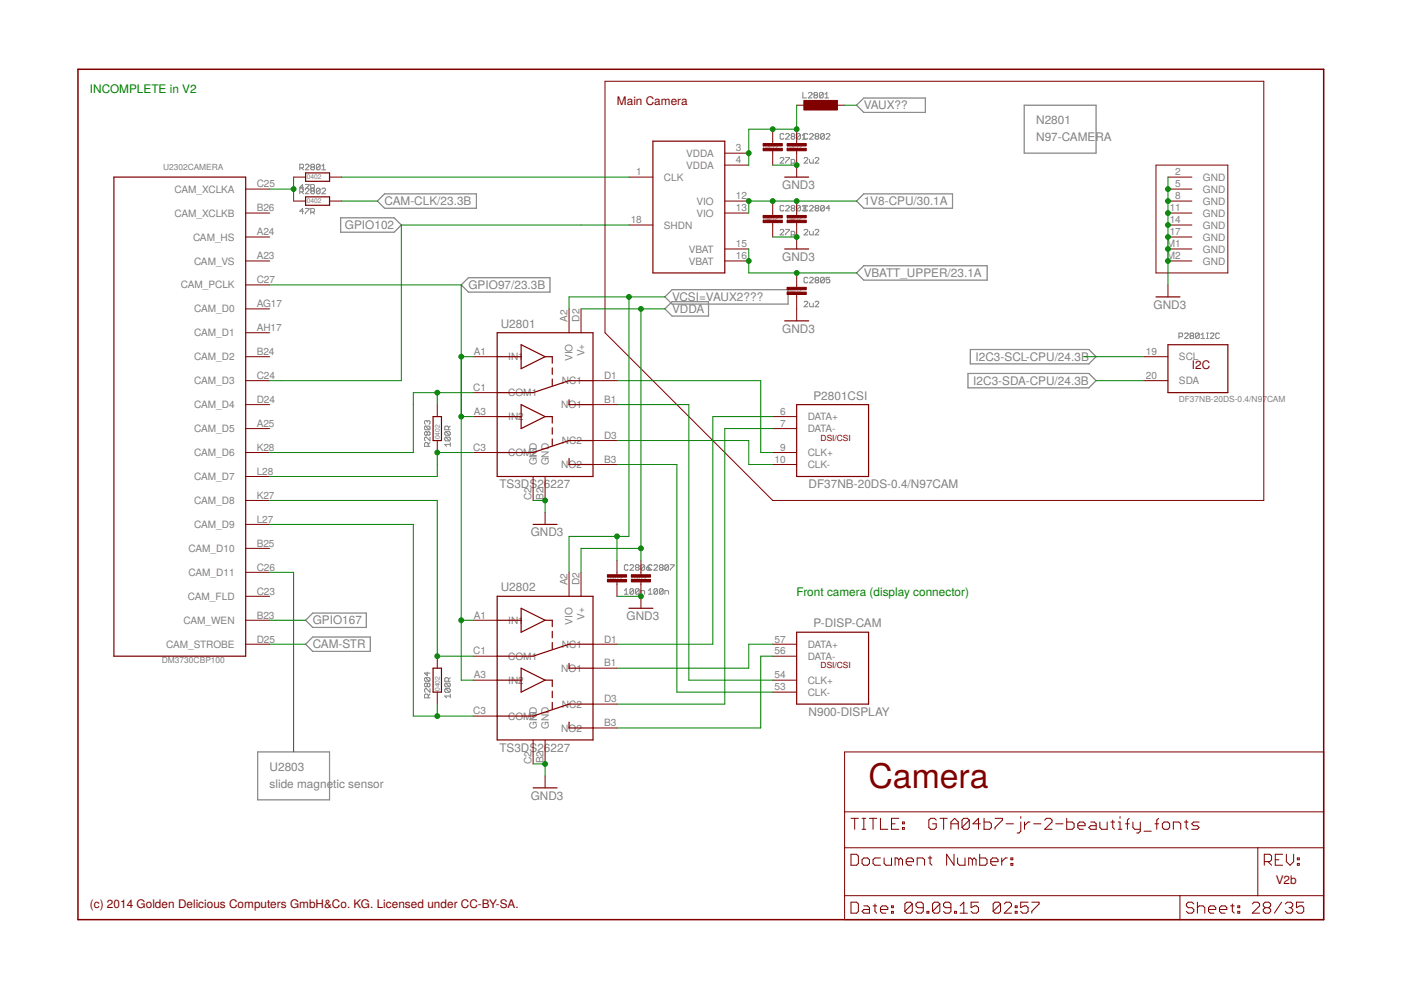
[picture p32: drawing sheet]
<svg xmlns="http://www.w3.org/2000/svg" width="297mm" height="210mm" viewBox="0 0 297 210" stroke-linecap="round" stroke-linejoin="round" font-family="sans-serif">
<defs><g id="words">
<text font-size="7.2" fill="#800000" x="184.1" y="167.1">Camera</text>
<g font-size="2.5" fill="#008000">
<text x="19.1" y="19.8">INCOMPLETE in V2</text>
<text x="168.9" y="126.4">Front camera (display connector)</text>
</g>
<g font-size="2.5" fill="#800000">
<text x="130.8" y="22.3">Main Camera</text>
<text x="252.7" y="78.2">I2C</text>
<text x="270.5" y="187.4">V2b</text>
<text x="19.1" y="192.4">(c) 2014 Golden Delicious Computers GmbH&amp;Co. KG. Licensed under CC-BY-SA.</text>
</g>
<g font-size="2.5" fill="#808080">
<text x="183.1" y="23.2">VAUX??</text>
<text x="219.7" y="29.9">N97-CAMERA</text>
<text x="219.7" y="26.4">N2801</text>
<text x="165.9" y="40.1">GND3</text>
<text x="81.5" y="43.5">CAM-CLK/23.3B</text>
<text x="183.1" y="43.5">1V8-CPU/30.1A</text>
<text x="73.1" y="48.6">GPIO102</text>
<text x="165.9" y="55.3">GND3</text>
<text x="183.1" y="58.8">VBATT_UPPER/23.1A</text>
<text x="99.3" y="61.3">GPIO97/23.3B</text>
<text x="142.5" y="63.8">VCSI=VAUX2???</text>
<text x="244.6" y="65.5">GND3</text>
<text x="106.2" y="69.5">U2801</text>
<text x="142.5" y="66.4">VDDA</text>
<text x="165.9" y="70.6">GND3</text>
<text x="206.8" y="76.5">I2C3-SCL-CPU/24.3B</text>
<text x="206.4" y="81.6">I2C3-SDA-CPU/24.3B</text>
<text x="172.5" y="84.8">P2801CSI</text>
<text x="105.9" y="103.6">TS3DS26227</text>
<text x="171.4" y="103.6">DF37NB-20DS-0.4/N97CAM</text>
<text x="112.5" y="113.7">GND3</text>
<text x="106.2" y="125.4">U2802</text>
<text x="132.8" y="131.5">GND3</text>
<text x="66.3" y="132.4">GPIO167</text>
<text x="66.3" y="137.5">CAM-STR</text>
<text x="172.5" y="133">P-DISP-CAM</text>
<text x="171.4" y="151.8">N900-DISPLAY</text>
<text x="105.9" y="159.4">TS3DS26227</text>
<text x="57.2" y="167.1">slide magnetic sensor</text>
<text x="57.2" y="163.5">U2803</text>
<text x="112.5" y="169.6">GND3</text>
</g>
<g font-size="2.1" fill="#808080">
<text x="145.5" y="33.2">VDDA</text>
<text x="145.5" y="35.8">VDDA</text>
<text x="156" y="32.1">3</text>
<text x="156" y="34.7">4</text>
<text x="37" y="40.8">CAM_XCLKA</text>
<text x="54.4" y="39.7">C25</text>
<text x="134.9" y="37.2">1</text>
<text x="140.8" y="38.3">CLK</text>
<text x="249.2" y="37.2">2</text>
<text x="249.2" y="39.7">5</text>
<text x="255" y="38.3">GND</text>
<text x="255" y="40.8">GND</text>
<text x="37" y="45.9">CAM_XCLKB</text>
<text x="54.4" y="44.8">B26</text>
<text x="133.7" y="47.3">18</text>
<text x="147.6" y="43.4">VIO</text>
<text x="147.6" y="45.9">VIO</text>
<text x="156" y="42.3">12</text>
<text x="156" y="44.8">13</text>
<text x="248" y="44.8">11</text>
<text x="248" y="47.3">14</text>
<text x="249.2" y="42.3">8</text>
<text x="255" y="43.4">GND</text>
<text x="255" y="45.9">GND</text>
<text x="40.9" y="51">CAM_HS</text>
<text x="54.4" y="49.9">A24</text>
<text x="140.8" y="48.5">SHDN</text>
<text x="146" y="53.5">VBAT</text>
<text x="156" y="52.4">15</text>
<text x="247.4" y="52.4">M1</text>
<text x="248" y="49.9">17</text>
<text x="255" y="48.5">GND</text>
<text x="255" y="51">GND</text>
<text x="255" y="53.5">GND</text>
<text x="41.1" y="56.1">CAM_VS</text>
<text x="54.4" y="55">A23</text>
<text x="146" y="56.1">VBAT</text>
<text x="156" y="55">16</text>
<text x="247.4" y="55">M2</text>
<text x="255" y="56.1">GND</text>
<text x="38.3" y="61.2">CAM_PCLK</text>
<text x="54.4" y="60">C27</text>
<text x="54.4" y="65.1">AG17</text>
<text x="41.2" y="66.2">CAM_D0</text>
<text x="41.2" y="71.3">CAM_D1</text>
<text x="54.4" y="70.2">AH17</text>
<text x="120.3" y="68.2" transform="rotate(-90 120.3 68.2)">A2</text>
<text x="122.8" y="68.2" transform="rotate(-90 122.8 68.2)">D2</text>
<text x="41.2" y="76.4">CAM_D2</text>
<text x="54.4" y="75.3">B24</text>
<text x="100.5" y="75.3">A1</text>
<text x="107.8" y="76.4">IN1</text>
<text x="121.4" y="76.6" transform="rotate(-90 121.4 76.6)">VIO</text>
<text x="124" y="75.6" transform="rotate(-90 124 75.6)">V+</text>
<text x="242.9" y="75.3">19</text>
<text x="250" y="76.4">SCL</text>
<text x="41.2" y="81.5">CAM_D3</text>
<text x="54.4" y="80.4">C24</text>
<text x="100.3" y="82.9">C1</text>
<text x="119.1" y="81.5">NC1</text>
<text x="128.1" y="80.4">D1</text>
<text x="242.9" y="80.4">20</text>
<text x="250" y="81.5">SDA</text>
<text x="41.2" y="86.6">CAM_D4</text>
<text x="54.4" y="85.4">D24</text>
<text x="100.5" y="88">A3</text>
<text x="107.8" y="84">COM1</text>
<text x="107.8" y="89.1">IN2</text>
<text x="119" y="86.6">NO1</text>
<text x="128.1" y="85.4">B1</text>
<text x="165.4" y="88">6</text>
<text x="171.2" y="89.1">DATA+</text>
<text x="41.2" y="91.6">CAM_D5</text>
<text x="54.4" y="90.5">A25</text>
<text x="54.4" y="95.6">K28</text>
<text x="100.3" y="95.6">C3</text>
<text x="119.1" y="94.2">NC2</text>
<text x="128.1" y="93.1">D3</text>
<text x="165.4" y="90.5">7</text>
<text x="165.4" y="95.6">9</text>
<text x="171.2" y="91.6">DATA-</text>
<text x="41.2" y="96.7">CAM_D6</text>
<text x="41.2" y="101.8">CAM_D7</text>
<text x="54.4" y="100.7">L28</text>
<text x="107.8" y="96.7">COM2</text>
<text x="113.8" y="98.7" transform="rotate(-90 113.8 98.7)">GND</text>
<text x="116.3" y="98.7" transform="rotate(-90 116.3 98.7)">GND</text>
<text x="119" y="99.3">NO2</text>
<text x="128.1" y="98.1">B3</text>
<text x="164.2" y="98.1">10</text>
<text x="171.2" y="96.7">CLK+</text>
<text x="171.2" y="99.3">CLK-</text>
<text x="41.2" y="106.9">CAM_D8</text>
<text x="54.4" y="105.8">K27</text>
<text x="112.7" y="106.1" transform="rotate(-90 112.7 106.1)">C2</text>
<text x="115.2" y="106" transform="rotate(-90 115.2 106)">B2</text>
<text x="41.2" y="112">CAM_D9</text>
<text x="54.4" y="110.8">L27</text>
<text x="40" y="117">CAM_D10</text>
<text x="54.4" y="115.9">B25</text>
<text x="40" y="122.1">CAM_D11</text>
<text x="54.4" y="121">C26</text>
<text x="120.3" y="124.1" transform="rotate(-90 120.3 124.1)">A2</text>
<text x="122.8" y="124.1" transform="rotate(-90 122.8 124.1)">D2</text>
<text x="39.8" y="127.2">CAM_FLD</text>
<text x="54.4" y="126.1">C23</text>
<text x="54.4" y="131.1">B23</text>
<text x="100.5" y="131.1">A1</text>
<text x="124" y="131.4" transform="rotate(-90 124 131.4)">V+</text>
<text x="35.2" y="137.3">CAM_STROBE</text>
<text x="38.9" y="132.3">CAM_WEN</text>
<text x="54.4" y="136.2">D25</text>
<text x="107.8" y="132.3">IN1</text>
<text x="119.1" y="137.3">NC1</text>
<text x="121.4" y="132.4" transform="rotate(-90 121.4 132.4)">VIO</text>
<text x="128.1" y="136.2">D1</text>
<text x="164.2" y="136.2">57</text>
<text x="171.2" y="137.3">DATA+</text>
<text x="100.3" y="138.8">C1</text>
<text x="100.5" y="143.8">A3</text>
<text x="107.8" y="139.9">COM1</text>
<text x="119" y="142.4">NO1</text>
<text x="128.1" y="141.3">B1</text>
<text x="164.2" y="138.8">56</text>
<text x="164.2" y="143.8">54</text>
<text x="171.2" y="139.9">DATA-</text>
<text x="107.8" y="145">IN2</text>
<text x="128.1" y="148.9">D3</text>
<text x="164.2" y="146.4">53</text>
<text x="171.2" y="145">CLK+</text>
<text x="171.2" y="147.5">CLK-</text>
<text x="100.3" y="151.5">C3</text>
<text x="107.8" y="152.6">COM2</text>
<text x="113.8" y="154.6" transform="rotate(-90 113.8 154.6)">GND</text>
<text x="116.3" y="154.6" transform="rotate(-90 116.3 154.6)">GND</text>
<text x="119" y="155.1">NO2</text>
<text x="119.1" y="150">NC2</text>
<text x="128.1" y="154">B3</text>
<text x="112.7" y="162" transform="rotate(-90 112.7 162)">C2</text>
<text x="115.2" y="161.8" transform="rotate(-90 115.2 161.8)">B2</text>
</g>
<g font-size="1.8" fill="#808080">
<text x="34.6" y="36">U2302CAMERA</text>
<text x="249.9" y="85.3">DF37NB-20DS-0.4/N97CAM</text>
<text x="34.3" y="140.6">DM3730CBP100</text>
</g>
<g font-size="1.8" fill="#800000">
<text x="174" y="93.4">DSI/CSI</text>
<text x="174" y="141.7">DSI/CSI</text>
</g>
<g font-size="1.4" fill="#808080">
<text x="161.8" y="31.7">0402</text>
<text x="166.9" y="31.7">0402</text>
<text x="65" y="38.1">0402</text>
<text x="65" y="43.1">0402</text>
<text x="161.8" y="46.9">0402</text>
<text x="166.9" y="46.9">0402</text>
<text x="166.9" y="62.2">0402</text>
<text x="93.2" y="93.2" transform="rotate(-90 93.2 93.2)">0402</text>
<text x="128.8" y="123.1">0402</text>
<text x="133.9" y="123.1">0402</text>
<text x="93.2" y="146.5" transform="rotate(-90 93.2 146.5)">0402</text>
</g>
</g></defs>
<g fill="none" stroke="#808080" stroke-width=".25">
<path d="M181.6 22.3l1.5-1.5h13.1v3h-13.1zM217.1 22.3h15.3v10.2h-15.3zM72.2 46.2h11.4l1.5 1.5-1.5 1.5h-11.4zM81.5 41.1h19.5v3.1h-19.5l-1.5-1.6zM181.6 57.9l1.5-1.6h26.2v3.1h-26.2zM181.6 42.6l1.5-1.5h18.9v3.1h-18.9zM97.8 60.4l1.5-1.5h17.3v3h-17.3zM141 62.9l1.5-1.5h24.6v3.1h-24.6zM141 65.5l1.5-1.5h7.7v3h-7.7zM205.2 79.2h25.7l1.5 1.5-1.5 1.5h-25.7zM205.7 74.1h25.2l1.5 1.5-1.5 1.6h-25.2zM64.8 131.5l1.5-1.5h11.4v3h-11.4z"/>
<path d="M64.8 136.6l1.5-1.5h12.2v3h-12.2zM54.6 159.4h15.3v10.2h-15.3z"/>
</g>
<g fill="none" stroke="#808080" stroke-width=".21">
<path d="M170.2 19.6v1.2h.8M171.4 19.8l.2-.2h.4l.2 .2v.2l-.8 .8h.8M174.5 19.8v.8l-.2 .2h-.4l-.2-.2M174.5 19.8l-.2-.2h-.4l-.2 .2v.8M174.5 19.8l-.8 .8M174.9 20l.4-.4v1.2M63.6 35.6h.6l.1-.2v-.4l-.1-.2h-.6v1.2M63.9 35.6l.4 .4M64.3 39.7h-.7l.6-.6v1.2M64.7 39.1h.8v.2l-.8 .8v.2M64.7 35l.2-.2h.4l.2 .2v.2l-.8 .8h.8M65.9 39.9h.6"/>
<path d="M66.1 35.4l-.2-.2 .2-.4h.4l.2 .2-.2 .4M66.1 35.4l-.2 .2 .2 .4h.4l.2-.2-.2-.4M66.1 35.4h.4M66.1 39.9l-.2 .2M66.3 39.9l.4 .4M66.5 39.9l.2-.2v-.4l-.2-.2h-.6v1.2l.2 .2M66.5 39.9l.2 .4M67.9 35l-.3-.2h-.3l-.2 .2v.8M67.9 35v.8l-.3 .2h-.3l-.2-.2M67.9 35l-.8 .8M68.2 36h.8M68.2 35.2l.4-.4v1.2"/>
<path d="M165.4 33.6l.2-.2h.4l.2 .2v.2l-.8 .8h.8M166.2 28.5l-.2-.2h-.4l-.2 .2v.8l.2 .2h.4l.2-.2M166.6 28.5l.2-.2h.4l.1 .2v.2l-.7 .8h.7M166.6 33.4h.7v.2l-.7 .8v.2M167.7 34.6h.6l.2-.2v-.4l-.2-.2h-.6v1.2M167.9 28.9l-.2-.2 .2-.4h.4l.2 .2-.2 .4M167.9 28.9l-.2 .2 .2 .4h.4l.2-.2-.2-.4M167.9 28.9h.4M169.7 28.5l-.2-.2h-.4l-.2 .2v.8M169.7 28.5v.8l-.2 .2h-.4l-.2-.2M169.7 28.5l-.8 .8M170.1 28.7l.4-.4v1.2"/>
<path d="M170.5 33.6l.2-.2h.4l.2 .2v.2l-.8 .8h.8M170.5 28.5l.2-.2h.4l.2 .2M170.5 29.3l.2 .2M171.3 29.3l-.2 .2h-1M171.6 33.8v.6l.3 .2h.5v-.8M171.6 28.5l.3-.2h.3l.2 .2v.2l-.8 .8h.8M172.8 20.2l-.2 .2 .2 .4h.3l.2-.2-.2-.4M172.8 20.2l-.2-.2 .2-.4h.3l.2 .2-.2 .4M172.8 20.2h.3M172.8 33.6l.2-.2h.4l.2 .2v.2l-.8 .8h.8M173 28.9l-.2-.2 .2-.4h.4l.2 .2-.2 .4M173 28.9l-.2 .2 .2 .4h.4l.2-.2-.2-.4"/>
<path d="M173 28.9h.4M174.8 28.5v.8l-.2 .2h-.4l-.2-.2M174.8 28.5l-.2-.2h-.4l-.2 .2v.8M174.8 28.5l-.8 .8M174.9 20.8h.8M175.2 28.5l.1-.2h.4l.2 .2v.2l-.7 .8h.7M63.6 40.7h.6l.1-.2v-.4l-.1-.2h-.6v1.2M63.9 40.7l.4 .4M64.3 44.8h-.7l.6-.6v1.2M64.7 40.1l.2-.2h.4l.2 .2v.2l-.8 .8h.8M64.7 44.2h.8v.2l-.8 .8v.2M65.9 45h.6l.2-.2v-.4l-.2-.2h-.6v1.2"/>
<path d="M66.1 40.5l-.2 .2 .2 .4h.4l.2-.2-.2-.4M66.1 40.5h.4M66.3 45l.4 .4M66.7 40.3l-.2 .2M67.9 40.1l-.3-.2h-.3l-.2 .2v.8M67.9 40.1v.8l-.3 .2h-.3l-.2-.2M67.9 40.1l-.8 .8M68.2 40.1l.2-.2h.4l.2 .2v.2l-.8 .8h.8M165.4 48.8l.2-.2h.4l.2 .2v.2l-.8 .8h.8M166.2 43.8l-.2-.2h-.4l-.2 .2v.7l.2 .2h.4l.2-.2M166.6 48.6h.7v.2l-.7 .8v.2M166.6 43.8l.2-.2h.4l.1 .2v.2l-.7 .7h.7"/>
<path d="M167.7 49.8h.6l.2-.2v-.4l-.2-.2h-.6v1.2M167.9 44.2l-.2-.2 .2-.4h.4l.2 .2-.2 .4M167.9 44.2l-.2 .1 .2 .4h.4l.2-.2-.2-.3M167.9 44.2h.4M169.7 43.8v.7l-.2 .2h-.4l-.2-.2M169.7 43.8l-.2-.2h-.4l-.2 .2v.7M169.7 43.8l-.8 .7M170.1 43.8l.2-.2h.8l.2 .2M170.1 44.5l.2 .2h.8l.2-.2M170.5 48.8l.2-.2h.4l.2 .2v.2l-.8 .8h.8M170.5 44.2h.2M170.7 43.6l.2 .2-.2 .4 .2 .3-.2 .2-.2-.2v-.7z"/>
<path d="M171.3 59l-.2-.2h-.4l-.2 .2v.8l.2 .2h.4l.2-.2M171.6 49v.6l.3 .2h.5v-.8M171.6 43.8l.3-.2h.3l.2 .2v.2l-.8 .7h.8M171.6 59l.3-.2h.3l.2 .2v.2l-.8 .8h.8M172.8 48.8l.2-.2h.4l.2 .2v.2l-.8 .8h.8M173 44.2l-.2-.2 .2-.4h.4l.2 .2-.2 .4M173 44.2l-.2 .1 .2 .4h.4l.2-.2-.2-.3M173 59.4l-.2-.2 .2-.4h.4l.2 .2-.2 .4M173 59.4l-.2 .2 .2 .4h.4l.2-.2-.2-.4M173 59.4h.4M173 44.2h.4M174.8 59l-.2-.2h-.4l-.2 .2v.8"/>
<path d="M174.8 59v.8l-.2 .2h-.4l-.2-.2M174.8 43.8l-.2-.2h-.4l-.2 .2v.7M174.8 43.8v.7l-.2 .2h-.4l-.2-.2M174.8 59l-.8 .8M174.8 43.8l-.8 .7M175.9 44.2h-.7l.5-.6v1.1M175.9 58.8h-.7v.6l.3-.2 .4 .2v.4l-.2 .2h-.4l-.1-.2M170.5 64.1l.2-.2h.4l.2 .2v.2l-.8 .7h.8M171.6 64.3v.6l.3 .1h.5v-.7M172.8 64.1l.2-.2h.4l.2 .2v.2l-.8 .7h.8M250 71.4h.5l.2-.2v-.4l-.2-.2h-.5v1.2M251.1 70.8l.2-.2h.4l.2 .2v.2l-.8 .8h.8"/>
<path d="M252.5 71.2l-.2-.2 .2-.4h.4l.2 .2-.2 .4M252.5 71.2l-.2 .2 .2 .4h.4l.2-.2-.2-.4M252.5 71.2h.4M254.3 70.8l-.2-.2h-.4l-.2 .2v.8M254.3 70.8v.8l-.2 .2h-.4l-.2-.2M254.3 70.8l-.8 .8M254.6 71.8h.8M254.6 71l.4-.4v1.2M255.8 70.6h.4M255.8 71.8h.4M256 70.6v1.2M256.6 70.8l.2-.2h.4l.2 .2v.2l-.8 .8h.8"/>
<path d="M258.6 70.8l-.3-.2h-.3l-.2 .2v.8l.2 .2h.3l.3-.2M90.2 90.3l-.2 .2v.4l.2 .2h.8M90.2 90.3h.8l.2 .2v.4l-.2 .2M90.2 90.3l.8 .8M90.6 91.7l-.2-.2-.4 .2v.4l.2 .2 .4-.2M90.6 91.7l.2-.2 .4 .2v.4l-.2 .2-.4-.2M90.6 89.4l-.2-.2-.4 .2v.4l.2 .2M90.6 89.4l.2-.2 .4 .2v.4l-.2 .2M90.6 89.4v.2M90.6 91.7v.4M90.8 94.6v-.6l-.2-.1h-.4l-.2 .1v.6h1.2M91.2 92.7v.8l-.8-.8-.4 .2v.4l.2 .2"/>
<path d="M91.2 93.9l-.4 .3M94.5 91.5h.8l.2 .2v.4l-.2 .2M94.5 92.7h.8l.2 .2v.4l-.2 .2M94.5 92.7l-.2 .2v.4l.2 .2h.8M94.5 91.5l-.2 .2v.4l.2 .2h.8M94.5 92.7l.8 .8M94.5 91.5l.8 .8M95.1 91.1v-.6l-.2-.2h-.4l-.2 .2v.6h1.2M95.5 94.2h-1.2l.4 .4M95.5 93.9v.7M95.5 90.3l-.4 .4M133.2 119.9l-.2-.2h-.4l-.2 .2v.8l.2 .2h.4l.2-.2"/>
<path d="M133.6 119.9l.2-.2h.3l.2 .2v.2l-.7 .8h.7M136.7 119.9l-.2-.2h-.4l-.2 .2v.8M136.7 119.9v.8l-.2 .2h-.4l-.2-.2M136.7 119.9l-.8 .8M137.5 119.9v.8l.1 .2 .2-.2-.2-.4h-.5M137.5 119.9l.2-.2h.3l.2 .2M137.5 119.9l-.4 .4M137.8 119.7l-.3 .2M138.6 119.9l.2-.2h.4l.2 .2v.2l-.8 .8h.8M141.8 119.9l-.2-.2h-.4l-.2 .2v.8M141.8 119.9v.8l-.2 .2h-.4l-.2-.2M141.8 119.9l-.8 .8"/>
<path d="M142.1 119.7h.8v.2l-.8 .8v.2M132.4 125.2l.4-.4v1.2M132.4 126h.8M134.3 125v.8l-.2 .2h-.3l-.2-.2M134.3 125l-.2-.2h-.3l-.2 .2v.8M134.3 125l-.7 .8M134.9 120.3l-.2-.2 .2-.4h.4l.2 .2-.2 .4M134.9 120.3l-.2 .2 .2 .4h.4l.2-.2-.2-.4M134.9 120.3h.4M135.5 125v.8l-.2 .2h-.4l-.2-.2M135.5 125l-.2-.2h-.4l-.2 .2v.8M135.5 125l-.8 .8"/>
<path d="M135.9 126v-.8h.6l.2 .2v.6M137.1 120.3v.4l.2 .2h.7l.2-.2M137.5 126h.7M137.5 125.2l.4-.4v1.2M139.4 125v.8l-.2 .2h-.4l-.2-.2M139.4 125l-.2-.2h-.4l-.2 .2v.8M139.4 125l-.8 .8M140 120.3l-.2-.2 .2-.4h.4l.2 .2-.2 .4M140 120.3l-.2 .2 .2 .4h.4l.2-.2-.2-.4M140 120.3h.4M140.6 125v.8l-.2 .2h-.4l-.2-.2M140.6 125l-.2-.2h-.4l-.2 .2v.8"/>
<path d="M140.6 125l-.8 .8M141 126v-.8h.6l.2 .2v.6M90.2 143.7l-.2 .2v.4l.2 .1h.8M90.2 143.7h.8l.2 .2v.4l-.2 .1M90.2 143.7l.8 .7M90.6 145l-.2-.2-.4 .2v.4l.2 .2 .4-.2M90.6 145l.2-.2 .4 .2v.4l-.2 .2-.4-.2M90.6 142.5v.8l-.6-.6h1.2M90.6 145v.4M90.8 148v-.6l-.2-.2h-.4l-.2 .2v.6h1.2M91.2 146v.8l-.8-.8-.4 .2v.4l.2 .2M91.2 147.2l-.4 .4"/>
<path d="M94.5 144.8h.8l.2 .2v.4l-.2 .2M94.5 146h.8l.2 .2v.4l-.2 .2M94.5 144.8l-.2 .2v.4l.2 .2h.8M94.5 146l-.2 .2v.4l.2 .2h.8M94.5 146l.8 .8M94.5 144.8l.8 .8M95.1 144.4v-.5l-.2-.2h-.4l-.2 .2v.5h1.2M95.5 147.2v.8M95.5 147.6h-1.2l.4 .4M95.5 143.7l-.4 .4"/>
</g>
<g fill="none" stroke="#800000" stroke-width=".21">
<path d="M128.3 17.2h139.6v88.9h-104.1l-35.5-35.6zM62.3 37.5h2.5M69.9 37.5h2.5M133.3 37.5h5.1M153.7 35h5M153.7 32.5h5M163.8 27.4v3M163.8 32v3M168.9 27.4v3M168.9 32v5.5M168.9 22.3h2.5M176.5 22.3h2.6"/>
<path d="M245.1 35h15.2v22.9h-15.2zM247.6 37.5h5.1M52.1 40.1h5.1M52.1 45.2h5.1M52.1 50.2h5.1M52.1 55.3h5.1M62.3 42.6h2.5M69.9 42.6h2.5M133.3 47.7h5.1M153.7 42.6h5M153.7 45.2h5M153.7 52.8h5"/>
<path d="M153.7 55.3h5M163.8 42.6v3.1M163.8 47.2v3M168.9 42.6v3.1M168.9 47.2v5.6M168.9 57.9v3M247.6 40.1h5.1M247.6 42.6h5.1M247.6 45.2h5.1M247.6 47.7h5.1M247.6 50.2h5.1M247.6 52.8h5.1"/>
<path d="M247.6 55.3h5.1M52.1 75.6h5.1M52.1 60.4h5.1M52.1 65.5h5.1M52.1 70.5h5.1M100.3 75.6h5.1M120.6 65.5v5M123.2 65.5v5M168.9 62.4v5.6M242.5 75.6h5.1M247.6 60.4v2.5M52.1 90.9h5.1"/>
<path d="M52.1 95.9h5.1M52.1 80.7h5.1M52.1 85.8h5.1M92.7 85.8v2.5M92.7 93.4v2.5M100.3 88.3h5.1M100.3 95.9h5.1M100.3 83.2h5.1M125.7 98.5h5.1M125.7 80.7h5.1M125.7 93.4h5.1M125.7 85.8h5.1"/>
<path d="M163.8 88.3h5.1M163.8 90.9h5.1M163.8 95.9h5.1M163.8 98.5h5.1M242.5 80.7h5.1M52.1 106.1h5.1M52.1 101h5.1M52.1 111.2h5.1M52.1 116.3h5.1M113 101v5.1M115.6 101v5.1M115.6 108.6v2.6"/>
<path d="M130.8 118.8v3.1M135.9 118.8v3.1M52.1 136.6h5.1M52.1 131.5h5.1M52.1 126.4h5.1M52.1 121.3h5.1M92.7 139.1v2.6M100.3 139.1h5.1M100.3 131.5h5.1M120.6 121.3v5.1M123.2 121.3v5.1M125.7 136.6h5.1"/>
<path d="M130.8 123.4v3M135.9 123.4v5.6M163.8 139.1h5.1M163.8 136.6h5.1M92.7 146.7v2.6M100.3 151.8h5.1M100.3 144.2h5.1M113 156.9v5.1M115.6 156.9v5.1M125.7 149.3h5.1M125.7 141.7h5.1M125.7 154.3h5.1"/>
<path d="M163.8 144.2h5.1M163.8 146.7h5.1M179.1 159.4h101.5v35.6h-101.5zM115.6 164.5v2.5M179.1 179.7h101.5M179.1 172.1h101.5M180.4 173.5h1.6M181.2 173.5v2.3M182.8 173.5h.8M182.8 175.8h.8M183.2 173.5v2.3M184.3 173.5h1.6"/>
<path d="M185.1 173.5v2.3M186.7 173.5v2.3h1.5M189 174.7h.8M190.6 173.5h-1.6v2.3h1.6M191.3 175.5h.4v.3h-.4zM191.3 174.3h.4v.4h-.4zM198.5 173.9l-.4-.4h-.8l-.4 .4v1.6l.4 .3h.8l.4-.3v-.8h-.8M199.3 173.5h1.5M200.1 173.5v2.3M201.6 175.8v-1.5l.8-.8 .8 .8v1.5M201.6 174.7h1.6M205.5 173.9l-.4-.4h-.8l-.3 .4v1.6"/>
<path d="M205.5 173.9v1.6l-.4 .3h-.8l-.3-.3M205.5 173.9l-1.5 1.6M207.9 174.7h-1.6l1.2-1.2v2.3M208.6 173.5v2.3h1.2l.4-.3v-.8l-.4-.4h-1.2M211 173.5h1.5v.4l-1.5 1.6v.3M213.3 174.7h1.6M216.4 173.1v.4M216.4 174.3v1.9l-.4 .4h-.4M217.2 174.3v1.5M218.4 174.3h-.4l-.8 .8M219.2 174.7h1.5M221.5 173.9l.4-.4h.8l.4 .4v.4l-1.6 1.5h1.6"/>
<path d="M223.8 174.7h1.6M226.2 173.5v2.3h1.1l.4-.3v-.8l-.4-.4h-1.1M228.5 175.1h1.6v-.4l-.4-.4h-.8l-.4 .4v.8l.4 .3h.8M231.2 174.3h.8l.4 .4v1.1h-1.2l-.4-.3 .4-.4h1.2M233.2 174.3v1.2l.4 .3h1.1v-1.5M235.5 174.3h.8M235.9 173.9v1.6l.4 .3M237.1 175.8h.8M237.1 174.3h.4v1.5M237.5 173.1v.4M238.6 174.7h.8M239.4 173.5l-.4 .4v1.9"/>
<path d="M240.2 174.3v1.2l.4 .3h1.2M241.8 174.3v1.9l-.4 .4h-.4M242.5 176.2h1.6M244.9 174.7h.8M245.7 173.5l-.4 .4v1.9M246.4 174.7l.4-.4h.8l.4 .4v.8l-.4 .3h-.8l-.4-.3zM248.8 175.8v-1.5h1.1l.4 .4v1.1M251.1 174.3h.8M251.5 173.9v1.6l.4 .3M254.2 174.3h-1.1l-.4 .4 .4 .4h.8l.3 .4-.3 .3h-1.2M266.7 179.7v10.2M179.1 189.9h101.5"/>
<path d="M180.4 181.1h1.2l.4 .4v1.6l-.4 .4h-1.2zM180.4 191.3h1.2l.4 .4v1.5l-.4 .4h-1.2zM182.8 182.3l.4-.4h.7l.4 .4v.8l-.4 .4h-.7l-.4-.4zM183.2 192.1h.7l.4 .3v1.2h-1.1l-.4-.4 .4-.4h1.1M185.1 192.1h.8M185.5 191.7v1.5l.4 .4M186.7 192.8h1.5v-.4l-.4-.3h-.8l-.3 .3v.8l.3 .4h.8M186.7 181.9h-1.2l-.4 .4v.8l.4 .4h1.2M187.5 181.9v1.2l.3 .4h1.2v-1.6M189 193.2h.4v.4h-.4zM189 192.1h.4v.3h-.4zM190.6 182.3l-.4-.4h-.4v1.6"/>
<path d="M190.6 182.3l.4-.4 .3 .4v1.2M190.6 182.3v1.2M192.1 182.7h1.6v-.4l-.4-.4h-.8l-.4 .4v.8l.4 .4h.8M193.4 191.7v1.5l-.4 .4h-.7l-.4-.4M193.4 191.7l-.4-.4h-.7l-.4 .4v1.5M193.4 191.7l-1.5 1.5M194.5 183.5v-1.6h1.1l.4 .4v1.2M195.7 192.4h-1.1l-.4-.3v-.4l.4-.4h.8l.3 .4v1.5l-.3 .4h-.8l-.4-.4M196.5 193.2h.4v.4h-.4zM196.8 181.9h.8M197.2 181.5v1.6l.4 .4M199.3 191.7v1.5l-.4 .4h-.8l-.4-.4"/>
<path d="M199.3 191.7l-.4-.4h-.8l-.4 .4v1.5M199.3 191.7l-1.6 1.5M201.6 192.4h-1.2l-.4-.3v-.4l.4-.4h.8l.4 .4v1.5l-.4 .4h-.8l-.4-.4M202.3 181.1v2.4l-1.6-2.4v2.4M202.4 193.2h.4v.4h-.4zM203 181.9v1.2l.4 .4h1.2v-1.6M203.6 193.6h1.5M203.6 192.1l.7-.8v2.3M206.2 182.3l-.4-.4h-.4v1.6M206.2 182.3v1.2M206.2 182.3l.3-.4 .4 .4v1.2M207.5 191.3h-1.6v1.1l.8-.3h.4l.4 .3v.8l-.4 .4h-.8l-.4-.4"/>
<path d="M207.7 181.1v2.4h1.2l.4-.4v-.8l-.4-.4h-1.2M210.1 182.7h1.5v-.4l-.4-.4h-.8l-.3 .4v.8l.3 .4h.8M212.1 191.7v1.5l-.4 .4h-.7l-.4-.4M212.1 191.7l-.4-.4h-.7l-.4 .4v1.5M212.1 191.7l-1.5 1.5M212.4 181.9v1.6M212.9 191.7l.4-.4h.8l.4 .4v.4l-1.6 1.5h1.6M213.6 181.9h-.4l-.8 .8M214.3 183.1h.4v.4h-.4zM214.3 181.9h.4v.4h-.4zM215.2 193.2h.4v.4h-.4zM215.2 192.1h.4v.3h-.4z"/>
<path d="M218 191.3h-1.6v1.1l.8-.3h.4l.4 .3v.8l-.4 .4h-.8l-.4-.4M218.8 191.3h1.5v.4l-1.5 1.5v.4M250.2 189.9v5.1M253.1 191.7l-.4-.4h-.8l-.4 .4v.4l.4 .3h.8l.4 .4v.4l-.4 .4h-.8l-.4-.4M253.9 192.4l.4-.3h.8l.3 .3v1.2M253.9 191.3v2.3M256.2 192.8h1.6v-.4l-.4-.3h-.8l-.4 .3v.8l.4 .4h.8M258.6 192.8h1.5v-.4l-.4-.3h-.7l-.4 .3v.8l.4 .4h.7M260.9 192.1h.8M261.3 191.7v1.5l.4 .4M262.4 193.2h.4v.4h-.4zM262.4 192.1h.4v.3h-.4z"/>
<path d="M265.5 191.7l.4-.4h.8l.4 .4v.4l-1.6 1.5h1.6M268.1 182.7h1.1l.4-.4v-.8l-.4-.4h-1.1v2.4M268.2 192.4l-.4 .4v.4l.4 .4h.8l.4-.4v-.4l-.4-.4M268.2 192.4l-.4-.3v-.4l.4-.4h.8l.4 .4v.4l-.4 .3M268.2 192.4h.8M268.8 182.7l.8 .8M270.4 182.3h.8M271.7 191.3l-1.5 2.3M271.9 181.1h-1.5v2.4h1.5M272.5 191.7l.4-.4h.8l.4 .4v.4l-.4 .3M272.7 181.1v1.6l.8 .8 .8-.8v-1.6M273.3 192.4h.4"/>
<path d="M273.7 192.4l.4 .4v.4l-.4 .4h-.8l-.4-.4M275.1 183.1h.4v.4h-.4zM275.1 181.9h.4v.4h-.4zM276.4 191.3h-1.5v1.1l.7-.3h.4l.4 .3v.8l-.4 .4h-.7l-.4-.4"/>
</g>
<path d="M16.5 14.7h264.1v180.3h-264.1z" fill="none" stroke="#800000" stroke-width=".32"/>
<g fill="none" stroke="#800000" stroke-width=".25">
<path d="M24.2 37.5h27.9v101.6h-27.9zM64.8 36.7h5.1v1.7h-5.1zM138.4 29.9h15.3v28h-15.3zM166.4 37.5h5M64.8 41.7h5.1v1.8h-5.1zM166.4 52.8h5M105.4 70.5h20.3v30.5h-20.3zM105.4 75.6h5.1M110.5 73.1l5.1 2.5-5.1 2.6zM115.6 75.6h1.5v1.4M117.1 78v1.4M166.4 68h5"/>
<path d="M245.1 62.9h5.1M247.6 73.1h12.7v10.1h-12.7zM91.8 88.3h1.8v5.1h-1.8zM105.4 88.3h5.1M110.5 85.8l5.1 2.5-5.1 2.6zM115.6 88.3h1.5v1.4M117.1 80.4v1.3M117.1 90.7v1.4M117.1 93.1v1.3M120.6 84.8v1h5.1M120.6 97.2v1.3h5.1M125.7 80.7h-5.1l-7.6 2.5h-7.6"/>
<path d="M125.7 93.4h-5.1l-7.6 2.5h-7.6M168.9 85.8h15.2v15.2h-15.2zM113 111.2h5.1M105.4 131.5h5.1M105.4 126.4h20.3v30.5h-20.3zM110.5 129l5.1 2.5-5.1 2.5zM115.6 131.5h1.5v1.4M117.1 133.9v1.3M117.1 136.2v1.4M125.7 136.6h-5.1l-7.6 2.5h-7.6M133.3 129h5.1M168.9 134h15.2v15.3h-15.2z"/>
<path d="M91.8 141.7h1.8v5h-1.8zM105.4 144.2h5.1M110.5 141.7l5.1 2.5-5.1 2.5zM115.6 144.2h1.5v1.4M117.1 146.6v1.3M117.1 148.9v1.4M120.6 140.7v1h5.1M120.6 153.1v1.2h5.1M125.7 149.3h-5.1l-7.6 2.5h-7.6M113 167h5.1"/>
</g>
<g fill="#800000" stroke="#800000" stroke-width=".21">
<path d="M166.9 61.9h4v.5h-4z"/>
<path d="M166.9 60.9h4v.5h-4z"/>
<path d="M166.9 46.7h4v.5h-4z"/>
<path d="M166.9 45.7h4v.5h-4z"/>
<path d="M161.8 46.7h4.1v.5h-4.1z"/>
<path d="M161.8 45.7h4.1v.5h-4.1z"/>
<path d="M166.9 31.5h4v.5h-4z"/>
<path d="M166.9 30.4h4v.5h-4z"/>
<path d="M161.8 31.5h4.1v.5h-4.1z"/>
<path d="M161.8 30.4h4.1v.5h-4.1z"/>
<path d="M170.4 21.3h7.1v2h-7.1z"/>
<path d="M128.8 122.9h4v.5h-4z"/>
<path d="M128.8 121.9h4v.5h-4z"/>
<path d="M133.9 122.9h4v.5h-4z"/>
<path d="M133.9 121.9h4v.5h-4z"/>
</g>
<g fill="none" stroke="#008000" stroke-width=".21">
<path d="M62.3 37.5v5.1M72.4 37.5h60.9M163.8 35h5.1M168.9 22.3v5.1h-10.2v7.6M179.1 22.3h2.5M247.6 37.5v22.9M57.2 40.1h5.1M72.4 42.6h7.6M133.3 47.7h-48.2v33h-27.9M158.7 52.8v5.1h22.9M163.8 50.2h5.1M181.6 42.6h-22.9v2.6"/>
<path d="M57.2 60.4h40.6v83.8h2.5M97.8 75.6h2.5M123.2 65.5h17.8M133.3 62.9v50.8h-12.7v7.6M135.9 65.5v53.3M141 62.9h-20.4v2.6M229.8 75.6h12.7M92.7 83.2v2.6M97.8 88.3h2.5M100.3 83.2h-12.7v12.7h-30.4M100.3 95.9h-7.6v5.1h-35.5M130.8 93.4h27.9v5.1h5.1"/>
<path d="M130.8 80.7h30.5v15.2h2.5M130.8 85.8h15.2v58.4h17.8M130.8 98.5h12.7v48.2h20.3M163.8 88.3h-12.7v48.3h-20.3M163.8 90.9h-10.1v58.4h-22.9M232.4 80.7h10.1M57.2 106.1h35.5v33h7.6M57.2 111.2h30.4v40.6h12.7M113 106.1h2.6v2.5M130.8 113.7v5.1M135.9 116.3h-12.7v5M57.2 136.6h7.6"/>
<path d="M57.2 131.5h7.6M57.2 121.3h5.1v38.1M97.8 131.5h2.5M130.8 126.4h5.1M163.8 136.6h-5.1v5.1h-27.9M163.8 139.1h-2.5v15.2h-30.5M92.7 149.3v2.5M113 162h2.6v2.5"/>
</g>
<g fill="#008000" stroke="#008000" stroke-width=".21">
<circle cx="168.9" cy="57.9" r=".51"/>
<circle cx="158.7" cy="55.3" r=".51"/>
<circle cx="158.7" cy="42.6" r=".51"/>
<circle cx="163.8" cy="42.6" r=".51"/>
<circle cx="168.9" cy="42.6" r=".51"/>
<circle cx="158.7" cy="32.5" r=".51"/>
<circle cx="163.8" cy="27.4" r=".51"/>
<circle cx="168.9" cy="27.4" r=".51"/>
<circle cx="168.9" cy="35" r=".51"/>
<circle cx="168.9" cy="50.2" r=".51"/>
<circle cx="247.6" cy="40.1" r=".51"/>
<circle cx="247.6" cy="42.6" r=".51"/>
<circle cx="247.6" cy="45.2" r=".51"/>
<circle cx="247.6" cy="47.7" r=".51"/>
<circle cx="247.6" cy="50.2" r=".51"/>
<circle cx="247.6" cy="52.8" r=".51"/>
<circle cx="247.6" cy="55.3" r=".51"/>
<circle cx="115.6" cy="162" r=".51"/>
<circle cx="115.6" cy="106.1" r=".51"/>
<circle cx="135.9" cy="126.4" r=".51"/>
<circle cx="97.8" cy="75.6" r=".51"/>
<circle cx="97.8" cy="131.5" r=".51"/>
<circle cx="97.8" cy="88.3" r=".51"/>
<circle cx="62.3" cy="40.1" r=".51"/>
<circle cx="92.7" cy="83.2" r=".51"/>
<circle cx="92.7" cy="139.1" r=".51"/>
<circle cx="92.7" cy="151.8" r=".51"/>
<circle cx="130.8" cy="113.7" r=".51"/>
<circle cx="133.3" cy="62.9" r=".51"/>
<circle cx="92.7" cy="95.9" r=".51"/>
<circle cx="135.9" cy="116.3" r=".51"/>
<circle cx="135.9" cy="65.5" r=".51"/>
</g>
<use href="#words"/>
</svg>
